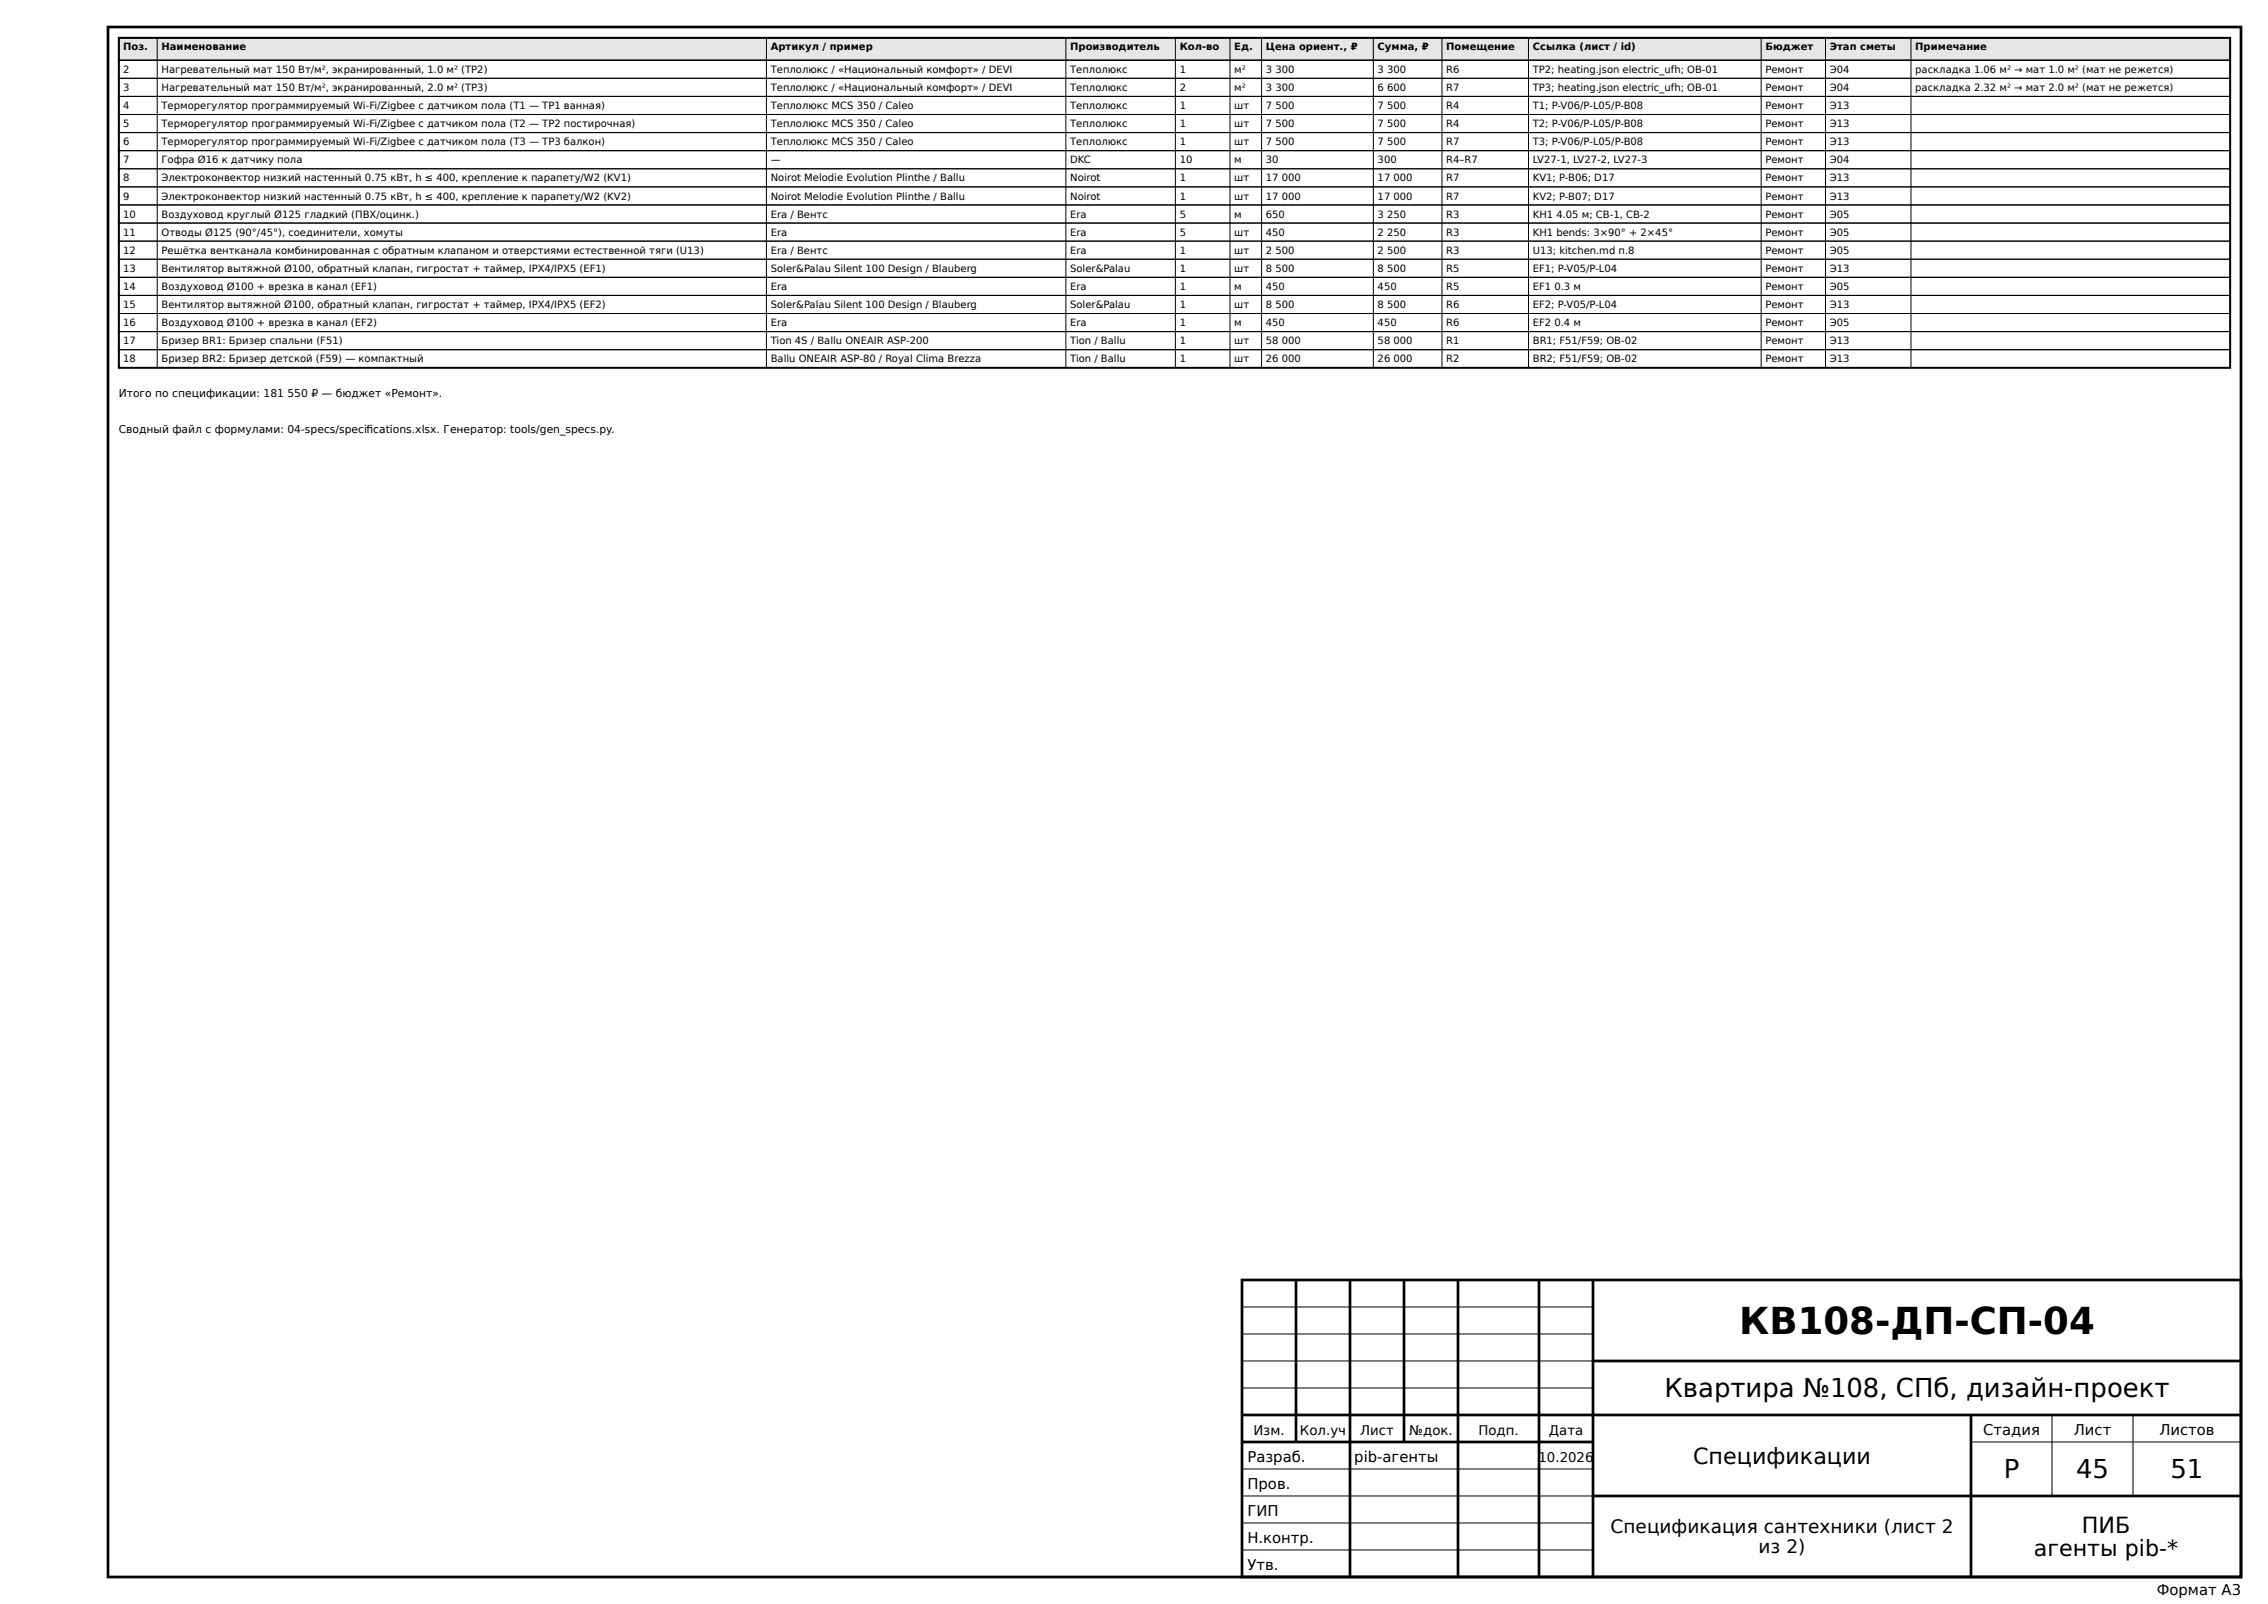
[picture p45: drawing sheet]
<svg xmlns="http://www.w3.org/2000/svg" width="420mm" height="297mm" viewBox="0 0 420 297" stroke-linecap="round" stroke-linejoin="round" font-family="sans-serif">
<defs><g id="words">
<text font-size="6.9" x="322.1" y="247">КВ108-ДП-СП-04</text>
<g font-size="4.8">
<text x="308.2" y="258.8">Квартира №108, СПб, дизайн-проект</text>
<text x="371.1" y="273.6">Р</text>
<text x="384.4" y="273.6">45</text>
<text x="401.9" y="273.6">51</text>
</g>
<g font-size="4.1">
<text x="313.5" y="271">Спецификации</text>
<text x="385.5" y="283.8">ПИБ</text>
<text x="376.6" y="288.2">агенты pib-*</text>
</g>
<g font-size="3.4">
<text x="298.3" y="283.9">Спецификация сантехники (лист 2</text>
<text x="325.7" y="287.6">из 2)</text>
</g>
<g font-size="2.7">
<text x="367.2" y="265.8">Стадия</text>
<text x="384" y="265.8">Лист</text>
<text x="399.9" y="265.8">Листов</text>
<text x="231" y="270.7">Разраб.</text>
<text x="231" y="275.7">Пров.</text>
<text x="250.8" y="270.7">pib-агенты</text>
<text x="231" y="280.7">ГИП</text>
<text x="231" y="285.7">Н.контр.</text>
<text x="231" y="290.7">Утв.</text>
<text x="399.4" y="295.4">Формат A3</text>
</g>
<g font-size="2.5">
<text x="232.1" y="265.7">Изм.</text>
<text x="240.7" y="265.7">Кол.уч</text>
<text x="251.9" y="265.7">Лист</text>
<text x="261" y="265.7">№док.</text>
<text x="273.8" y="265.7">Подп.</text>
<text x="286.8" y="265.7">Дата</text>
<text x="284.9" y="270.7">10.2026</text>
</g>
<g font-size="2">
<text x="22" y="73.6">Итого по спецификации: 181 550 ₽ — бюджет «Ремонт».</text>
<text x="22" y="80.2">Сводный файл с формулами: 04-specs/specifcations.xlsx. Генератор: tools/gen_specs.py.</text>
<text x="67.9" y="80.2">i</text>
</g>
<g font-size="1.9">
<text x="22.8" y="9.4">Поз.</text>
<text x="29.9" y="9.4">Наименование</text>
<text x="142.7" y="9.4">Артикул / пример</text>
<text x="198.2" y="9.4">Производитель</text>
<text x="218.5" y="9.4">Кол-во</text>
<text x="228.6" y="9.4">Ед.</text>
<text x="234.4" y="9.4">Цена ориент., ₽</text>
<text x="255.1" y="9.4">Сумма, ₽</text>
<text x="267.8" y="9.4">Помещение</text>
<text x="283.9" y="9.4">Ссылка (лист / id)</text>
<text x="326.9" y="9.4">Бюджет</text>
<text x="338.9" y="9.4">Этап сметы</text>
<text x="354.7" y="9.4">Примечание</text>
<text x="22.8" y="13.5">2</text>
<text x="22.8" y="16.9">3</text>
<text x="29.9" y="13.5">Нагревательный мат 150 Вт/м², экранированный, 1.0 м² (TP2)</text>
<text x="29.9" y="16.9">Нагревательный мат 150 Вт/м², экранированный, 2.0 м² (TP3)</text>
<text x="142.7" y="13.5">Теплолюкс / «Национальный комфорт» / DEVI</text>
<text x="142.7" y="16.9">Теплолюкс / «Национальный комфорт» / DEVI</text>
<text x="198.2" y="13.5">Теплолюкс</text>
<text x="198.2" y="16.9">Теплолюкс</text>
<text x="218.5" y="13.5">1</text>
<text x="218.5" y="16.9">2</text>
<text x="228.6" y="13.5">м²</text>
<text x="228.6" y="16.9">м²</text>
<text x="234.4" y="13.5">3 300</text>
<text x="234.4" y="16.9">3 300</text>
<text x="255.1" y="13.5">3 300</text>
<text x="255.1" y="16.9">6 600</text>
<text x="267.8" y="13.5">R6</text>
<text x="267.8" y="16.9">R7</text>
<text x="283.9" y="13.5">TP2; heating.json electric_ufh; ОВ-01</text>
<text x="283.9" y="16.9">TP3; heating.json electric_ufh; ОВ-01</text>
<text x="326.9" y="13.5">Ремонт</text>
<text x="326.9" y="16.9">Ремонт</text>
<text x="338.9" y="13.5">Э04</text>
<text x="338.9" y="16.9">Э04</text>
<text x="354.7" y="13.5">раскладка 1.06 м² → мат 1.0 м² (мат не режется)</text>
<text x="354.7" y="16.9">раскладка 2.32 м² → мат 2.0 м² (мат не режется)</text>
<text x="22.8" y="20.2">4</text>
<text x="22.8" y="23.6">5</text>
<text x="29.9" y="20.2">Терморегулятор программируемый Wi-Fi/Zigbee с датчиком пола (T1 — TP1 ванная)</text>
<text x="29.9" y="23.6">Терморегулятор программируемый Wi-Fi/Zigbee с датчиком пола (T2 — TP2 постирочная)</text>
<text x="142.7" y="20.2">Теплолюкс MCS 350 / Caleo</text>
<text x="142.7" y="23.6">Теплолюкс MCS 350 / Caleo</text>
<text x="198.2" y="20.2">Теплолюкс</text>
<text x="198.2" y="23.6">Теплолюкс</text>
<text x="218.5" y="20.2">1</text>
<text x="218.5" y="23.6">1</text>
<text x="228.6" y="20.2">шт</text>
<text x="228.6" y="23.6">шт</text>
<text x="234.4" y="20.2">7 500</text>
<text x="234.4" y="23.6">7 500</text>
<text x="255.1" y="20.2">7 500</text>
<text x="255.1" y="23.6">7 500</text>
<text x="267.8" y="20.2">R4</text>
<text x="267.8" y="23.6">R4</text>
<text x="283.9" y="20.2">T1; P-V06/P-L05/P-B08</text>
<text x="283.9" y="23.6">T2; P-V06/P-L05/P-B08</text>
<text x="326.9" y="20.2">Ремонт</text>
<text x="326.9" y="23.6">Ремонт</text>
<text x="338.9" y="20.2">Э13</text>
<text x="338.9" y="23.6">Э13</text>
<text x="22.8" y="26.9">6</text>
<text x="29.9" y="26.9">Терморегулятор программируемый Wi-Fi/Zigbee с датчиком пола (T3 — TP3 балкон)</text>
<text x="142.7" y="26.9">Теплолюкс MCS 350 / Caleo</text>
<text x="198.2" y="26.9">Теплолюкс</text>
<text x="218.5" y="26.9">1</text>
<text x="228.6" y="26.9">шт</text>
<text x="234.4" y="26.9">7 500</text>
<text x="255.1" y="26.9">7 500</text>
<text x="267.8" y="26.9">R7</text>
<text x="283.9" y="26.9">T3; P-V06/P-L05/P-B08</text>
<text x="326.9" y="26.9">Ремонт</text>
<text x="338.9" y="26.9">Э13</text>
<text x="22.8" y="30.3">7</text>
<text x="22.8" y="33.6">8</text>
<text x="29.9" y="30.3">Гофра Ø16 к датчику пола</text>
<text x="29.9" y="33.6">Электроконвектор низкий настенный 0.75 кВт, h ≤ 400, крепление к парапету/W2 (KV1)</text>
<text x="142.7" y="30.3">—</text>
<text x="142.7" y="33.6">Noirot Melodie Evolution Plinthe / Ballu</text>
<text x="198.2" y="30.3">DKC</text>
<text x="198.2" y="33.6">Noirot</text>
<text x="218.5" y="30.3">10</text>
<text x="218.5" y="33.6">1</text>
<text x="228.6" y="30.3">м</text>
<text x="228.6" y="33.6">шт</text>
<text x="234.4" y="30.3">30</text>
<text x="234.4" y="33.6">17 000</text>
<text x="255.1" y="30.3">300</text>
<text x="255.1" y="33.6">17 000</text>
<text x="267.8" y="30.3">R4–R7</text>
<text x="267.8" y="33.6">R7</text>
<text x="283.9" y="30.3">LV27-1, LV27-2, LV27-3</text>
<text x="283.9" y="33.6">KV1; P-B06; D17</text>
<text x="326.9" y="30.3">Ремонт</text>
<text x="326.9" y="33.6">Ремонт</text>
<text x="338.9" y="30.3">Э04</text>
<text x="338.9" y="33.6">Э13</text>
<text x="22.8" y="37">9</text>
<text x="22.8" y="40.3">10</text>
<text x="29.9" y="37">Электроконвектор низкий настенный 0.75 кВт, h ≤ 400, крепление к парапету/W2 (KV2)</text>
<text x="29.9" y="40.3">Воздуховод круглый Ø125 гладкий (ПВХ/оцинк.)</text>
<text x="142.7" y="37">Noirot Melodie Evolution Plinthe / Ballu</text>
<text x="142.7" y="40.3">Era / Вентс</text>
<text x="198.2" y="37">Noirot</text>
<text x="198.2" y="40.3">Era</text>
<text x="218.5" y="37">1</text>
<text x="218.5" y="40.3">5</text>
<text x="228.6" y="37">шт</text>
<text x="228.6" y="40.3">м</text>
<text x="234.4" y="37">17 000</text>
<text x="234.4" y="40.3">650</text>
<text x="255.1" y="37">17 000</text>
<text x="255.1" y="40.3">3 250</text>
<text x="267.8" y="37">R7</text>
<text x="267.8" y="40.3">R3</text>
<text x="283.9" y="37">KV2; P-B07; D17</text>
<text x="283.9" y="40.3">KH1 4.05 м; CB-1, CB-2</text>
<text x="326.9" y="37">Ремонт</text>
<text x="326.9" y="40.3">Ремонт</text>
<text x="338.9" y="37">Э13</text>
<text x="338.9" y="40.3">Э05</text>
<text x="22.8" y="43.7">11</text>
<text x="22.8" y="47">12</text>
<text x="29.9" y="43.7">Отводы Ø125 (90°/45°), соединители, хомуты</text>
<text x="29.9" y="47">Решётка вентканала комбинированная с обратным клапаном и отверстиями естественной тяги (U13)</text>
<text x="142.7" y="43.7">Era</text>
<text x="142.7" y="47">Era / Вентс</text>
<text x="198.2" y="43.7">Era</text>
<text x="198.2" y="47">Era</text>
<text x="218.5" y="43.7">5</text>
<text x="218.5" y="47">1</text>
<text x="228.6" y="43.7">шт</text>
<text x="228.6" y="47">шт</text>
<text x="234.4" y="43.7">450</text>
<text x="234.4" y="47">2 500</text>
<text x="255.1" y="43.7">2 250</text>
<text x="255.1" y="47">2 500</text>
<text x="267.8" y="43.7">R3</text>
<text x="267.8" y="47">R3</text>
<text x="283.9" y="43.7">KH1 bends: 3×90° + 2×45°</text>
<text x="283.9" y="47">U13; kitchen.md п.8</text>
<text x="326.9" y="43.7">Ремонт</text>
<text x="326.9" y="47">Ремонт</text>
<text x="338.9" y="43.7">Э05</text>
<text x="338.9" y="47">Э05</text>
<text x="22.8" y="50.4">13</text>
<text x="22.8" y="53.7">14</text>
<text x="29.9" y="50.4">Вентилятор вытяжной Ø100, обратный клапан, гигростат + таймер, IPX4/IPX5 (EF1)</text>
<text x="29.9" y="53.7">Воздуховод Ø100 + врезка в канал (EF1)</text>
<text x="142.7" y="50.4">Soler&amp;Palau Silent 100 Design / Blauberg</text>
<text x="142.7" y="53.7">Era</text>
<text x="198.2" y="50.4">Soler&amp;Palau</text>
<text x="198.2" y="53.7">Era</text>
<text x="218.5" y="50.4">1</text>
<text x="218.5" y="53.7">1</text>
<text x="228.6" y="50.4">шт</text>
<text x="228.6" y="53.7">м</text>
<text x="234.4" y="50.4">8 500</text>
<text x="234.4" y="53.7">450</text>
<text x="255.1" y="50.4">8 500</text>
<text x="255.1" y="53.7">450</text>
<text x="267.8" y="50.4">R5</text>
<text x="267.8" y="53.7">R5</text>
<text x="283.9" y="50.4">EF1; P-V05/P-L04</text>
<text x="283.9" y="53.7">EF1 0.3 м</text>
<text x="326.9" y="50.4">Ремонт</text>
<text x="326.9" y="53.7">Ремонт</text>
<text x="338.9" y="50.4">Э13</text>
<text x="338.9" y="53.7">Э05</text>
<text x="22.8" y="57.1">15</text>
<text x="29.9" y="57.1">Вентилятор вытяжной Ø100, обратный клапан, гигростат + таймер, IPX4/IPX5 (EF2)</text>
<text x="142.7" y="57.1">Soler&amp;Palau Silent 100 Design / Blauberg</text>
<text x="198.2" y="57.1">Soler&amp;Palau</text>
<text x="218.5" y="57.1">1</text>
<text x="228.6" y="57.1">шт</text>
<text x="234.4" y="57.1">8 500</text>
<text x="255.1" y="57.1">8 500</text>
<text x="267.8" y="57.1">R6</text>
<text x="283.9" y="57.1">EF2; P-V05/P-L04</text>
<text x="326.9" y="57.1">Ремонт</text>
<text x="338.9" y="57.1">Э13</text>
<text x="22.8" y="60.4">16</text>
<text x="22.8" y="63.8">17</text>
<text x="29.9" y="60.4">Воздуховод Ø100 + врезка в канал (EF2)</text>
<text x="29.9" y="63.8">Бризер BR1: Бризер спальни (F51)</text>
<text x="142.7" y="60.4">Era</text>
<text x="142.7" y="63.8">Tion 4S / Ballu ONEAIR ASP-200</text>
<text x="198.2" y="60.4">Era</text>
<text x="198.2" y="63.8">Tion / Ballu</text>
<text x="218.5" y="60.4">1</text>
<text x="218.5" y="63.8">1</text>
<text x="228.6" y="60.4">м</text>
<text x="228.6" y="63.8">шт</text>
<text x="234.4" y="60.4">450</text>
<text x="234.4" y="63.8">58 000</text>
<text x="255.1" y="60.4">450</text>
<text x="255.1" y="63.8">58 000</text>
<text x="267.8" y="60.4">R6</text>
<text x="267.8" y="63.8">R1</text>
<text x="283.9" y="60.4">EF2 0.4 м</text>
<text x="283.9" y="63.8">BR1; F51/F59; ОВ-02</text>
<text x="326.9" y="60.4">Ремонт</text>
<text x="326.9" y="63.8">Ремонт</text>
<text x="338.9" y="60.4">Э05</text>
<text x="338.9" y="63.8">Э13</text>
<text x="22.8" y="67.1">18</text>
<text x="29.9" y="67.1">Бризер BR2: Бризер детской (F59) — компактный</text>
<text x="142.7" y="67.1">Ballu ONEAIR ASP-80 / Royal Clima Brezza</text>
<text x="198.2" y="67.1">Tion / Ballu</text>
<text x="218.5" y="67.1">1</text>
<text x="228.6" y="67.1">шт</text>
<text x="234.4" y="67.1">26 000</text>
<text x="255.1" y="67.1">26 000</text>
<text x="267.8" y="67.1">R2</text>
<text x="283.9" y="67.1">BR2; F51/F59; ОВ-02</text>
<text x="326.9" y="67.1">Ремонт</text>
<text x="338.9" y="67.1">Э13</text>
</g>
</g></defs>
<path d="M22 7h391v4.2h-391z" fill="#e6e6e6"/>
<path d="M22 7h391v4.2h-391z" fill="none" stroke="#000" stroke-width=".25"/>
<g fill="none" stroke="#000" stroke-width=".19">
<path d="M22 11.2h391v3.3h-391zM22 14.5h391v3.4h-391zM22 17.9h391v3.3h-391zM22 7v61.1M29.1 7v61.1M141.9 7v61.1M197.4 7v61.1M217.7 7v61.1M227.8 7v61.1M233.6 7v61.1M254.3 7v61.1M267 7v61.1"/>
<path d="M283.1 7v61.1M326.1 7v61.1M338.1 7v61.1M353.9 7v61.1M413 7v61.1M22 21.2h391v3.4h-391zM22 24.6h391v3.3h-391zM22 27.9h391v3.4h-391zM22 31.3h391v3.3h-391zM22 34.6h391v3.4h-391zM22 38h391v3.3h-391zM22 41.3h391v3.4h-391z"/>
<path d="M22 44.7h391v3.3h-391zM22 48h391v3.4h-391zM22 51.4h391v3.3h-391zM22 54.7h391v3.4h-391zM22 58.1h391v3.3h-391zM22 61.4h391v3.4h-391zM22 64.8h391v3.3h-391z"/>
</g>
<path d="M22 7h391v61.1h-391z" fill="none" stroke="#000" stroke-width=".35"/>
<path d="M230 237h185v55h-185z" fill="#fff"/>
<g fill="none" stroke="#000" stroke-width=".5">
<path d="M20 5h395v287h-395zM230 237h185v55h-185zM240 237v30M250 237v55M260 237v30M270 237v55M285 237v55M295 237v55M295 252h120M230 262h185M230 267h65M295 277h120"/>
<path d="M365 262v30"/>
</g>
<path d="M230 257h65M230 252h65M230 247h65M230 242h65M230 277h65M230 272h65M365 267h50M380 262v15M395 262v15M230 287h65M230 282h65" fill="none" stroke="#000" stroke-width=".19"/>
<use href="#words"/>
</svg>
